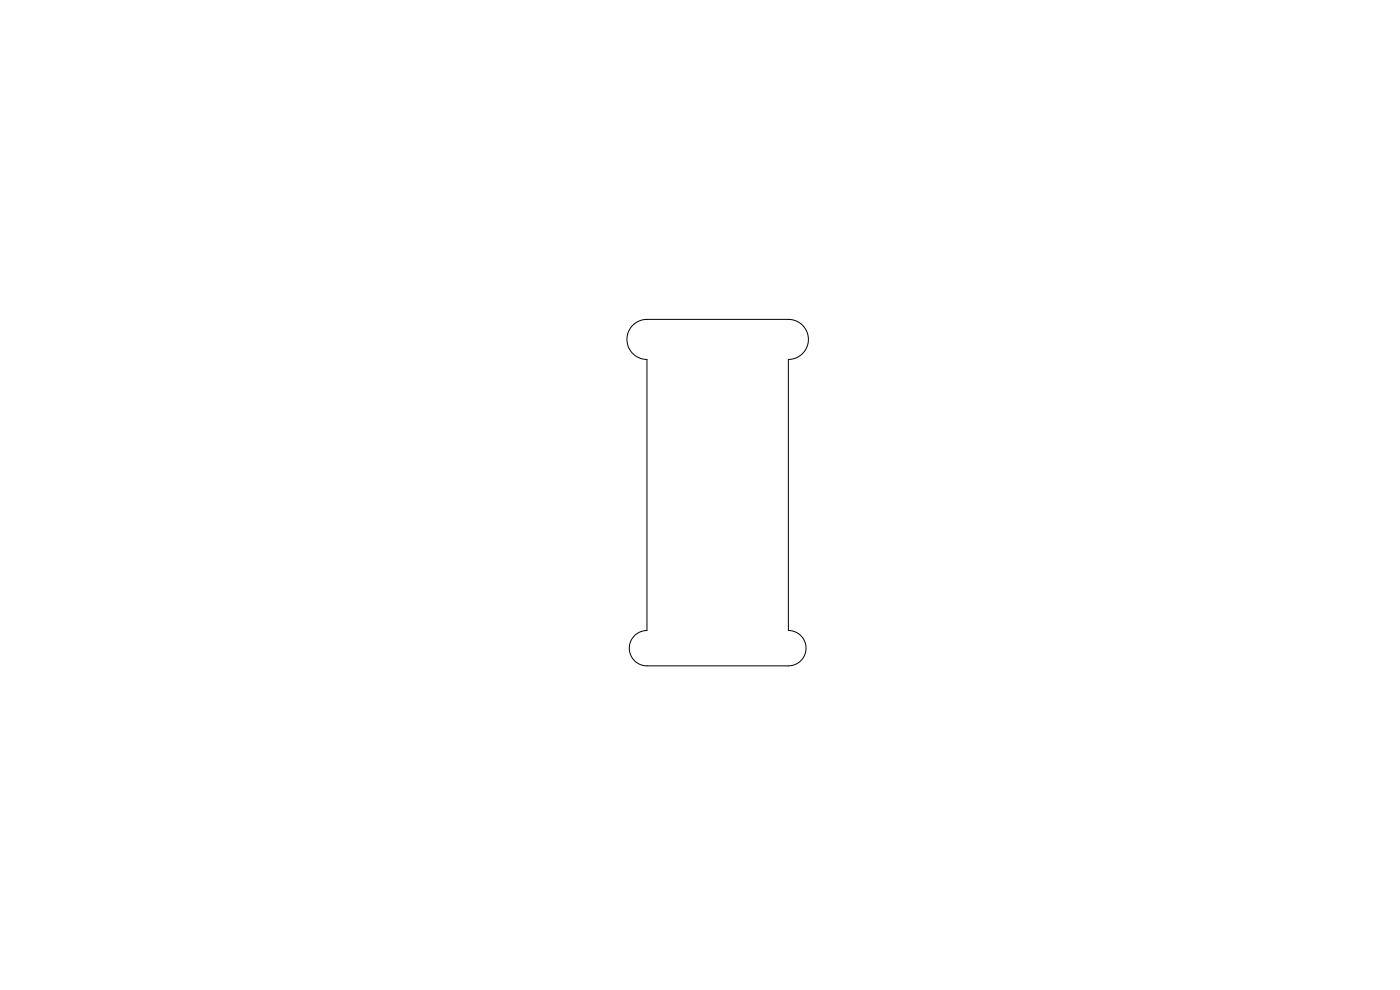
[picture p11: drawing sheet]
<svg xmlns="http://www.w3.org/2000/svg" width="297mm" height="210mm" viewBox="0 0 297 210" stroke-linecap="round" stroke-linejoin="round" font-family="sans-serif">
<path d="M134.2 69a4.2 4.2 0 0 1 3-1.2l30.1-.1a4.3 4.3 0 0 1 4.2 4.3 4.3 4.3 0 0 1-4.2 4.3v57.5a3.7 3.7 0 0 1 3.7 3.7 3.7 3.7 0 0 1-3.8 3.8l-30-.1a3.7 3.7 0 0 1-3.7-3.7 3.7 3.7 0 0 1 3.7-3.7v-57.5a4.3 4.3 0 0 1-3.9-2.7 4.3 4.3 0 0 1 .9-4.6z" fill="none" stroke="#000" stroke-width=".21"/>
</svg>
